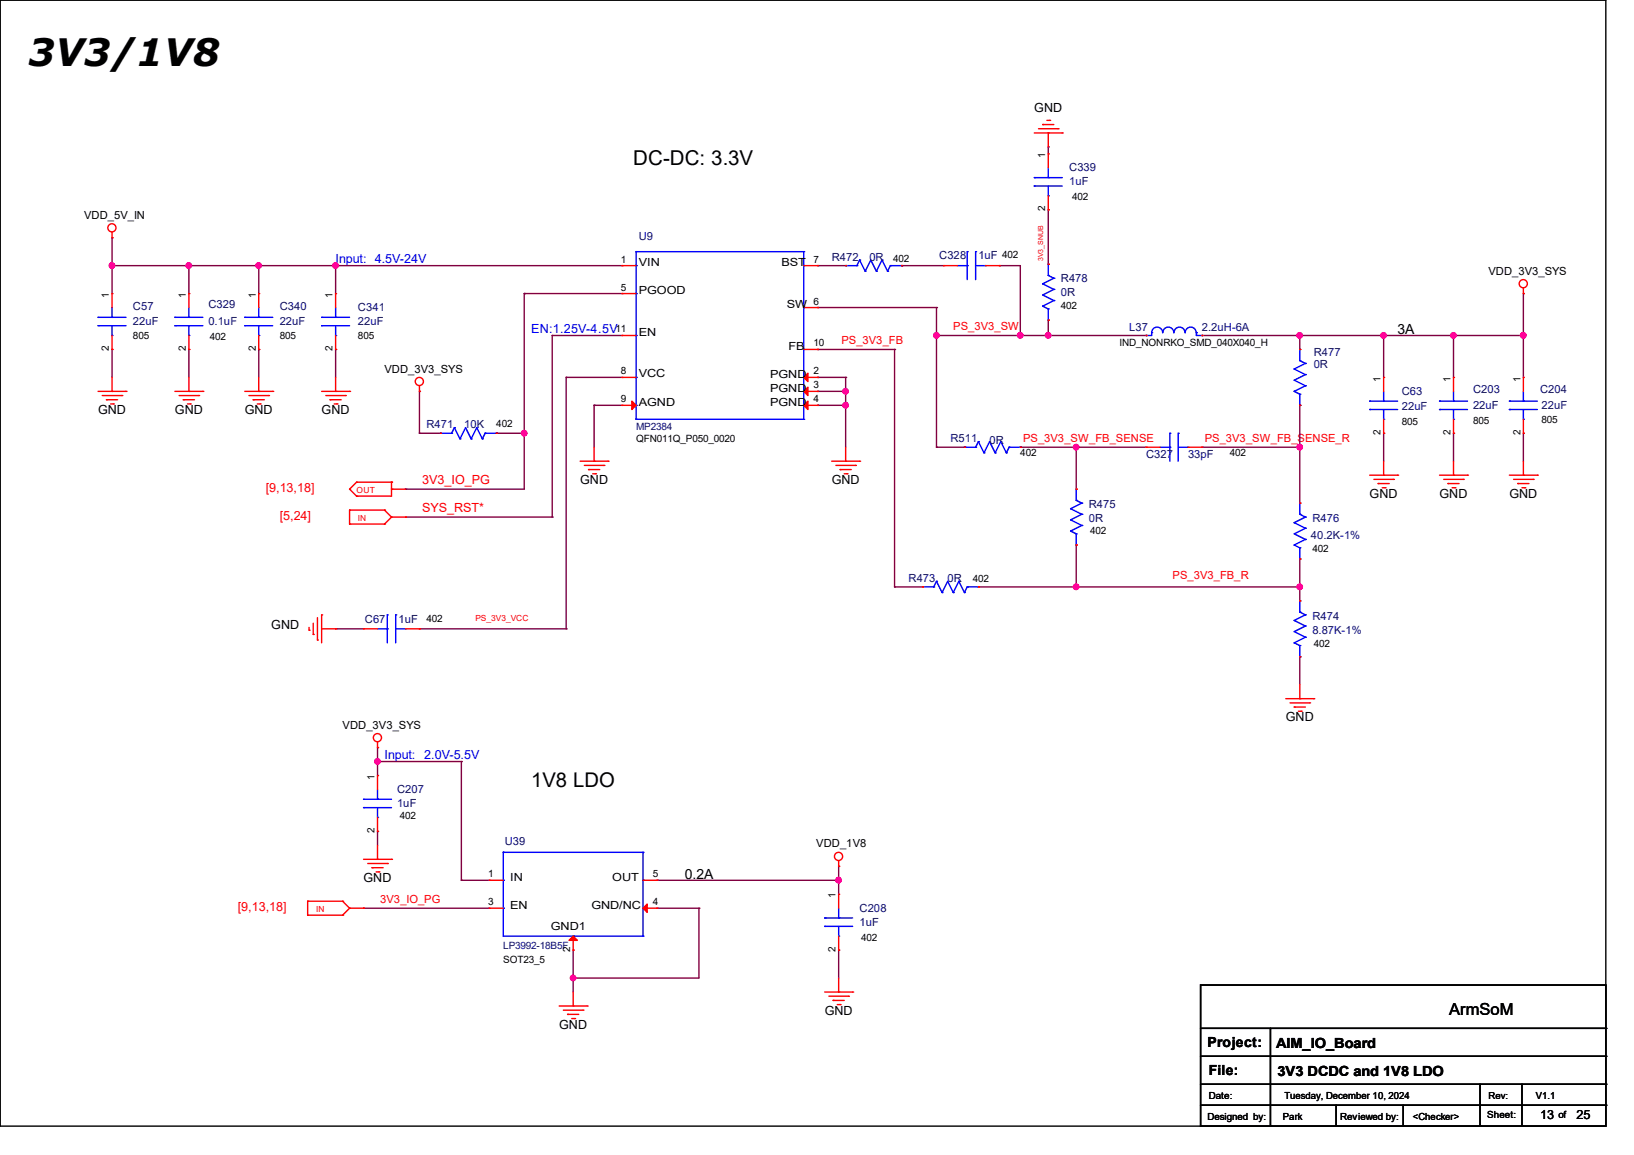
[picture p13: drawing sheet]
<svg xmlns="http://www.w3.org/2000/svg" width="297mm" height="210mm" viewBox="0 0 297 210" stroke-linecap="round" stroke-linejoin="round" font-family="sans-serif">
<defs><g id="words">
<text font-size="6.9" x="5.1" y="12">3V3/1V8</text>
<g font-size="3.7">
<text x="115.1" y="30.1">DC-DC: 3.3V</text>
<text x="96.6" y="143">1V8 LDO</text>
</g>
<text font-size="3" x="263.4" y="184.6">ArmSoM</text>
<g font-size="2.5">
<text x="254" y="60.7">3A</text>
<text x="124.5" y="159.8">0.2A</text>
<text x="219.5" y="190.4">Project:</text>
<text x="231.9" y="190.6">AIM_IO_Board</text>
<text x="219.8" y="195.5">File:</text>
<text x="232.2" y="195.7">3V3 DCDC and 1V8 LDO</text>
</g>
<g font-size="2.3">
<text x="188" y="20.4">GND</text>
<text x="17.8" y="75.3">GND</text>
<text x="31.8" y="75.3">GND</text>
<text x="44.5" y="75.3">GND</text>
<text x="58.5" y="75.3">GND</text>
<text x="105.5" y="88">GND</text>
<text x="151.2" y="88">GND</text>
<text x="249" y="90.5">GND</text>
<text x="261.7" y="90.5">GND</text>
<text x="274.4" y="90.5">GND</text>
<text x="49.3" y="114.4">GND</text>
<text x="233.7" y="131.1">GND</text>
<text x="66.1" y="160.4">GND</text>
<text x="149.9" y="184.5">GND</text>
<text x="101.6" y="187">GND</text>
<text x="280" y="203.5">13</text>
<text x="286.6" y="203.5">25</text>
</g>
<g font-size="2.3" fill="#00f">
<text x="61" y="47.8">Input: 4.5V-24V</text>
<text x="96.6" y="60.5">EN:1.25V-4.5V</text>
<text x="69.9" y="138">Input:</text>
<text x="77.1" y="138">2.0V-5.5V</text>
</g>
<g font-size="2.3" fill="#f00">
<text x="48.3" y="89.5">[9,13,18]</text>
<text x="76.8" y="88">3V3_IO_PG</text>
<text x="50.8" y="94.6">[5,24]</text>
<text x="76.8" y="93.1">SYS_RST*</text>
<text x="43.2" y="165.7">[9,13,18]</text>
</g>
<g font-size="2" fill="#000080">
<text x="194.4" y="31.2">C339</text>
<text x="194.4" y="33.7">1uF</text>
<text x="116.1" y="43.6">U9</text>
<text x="151.2" y="47.4">R472</text>
<text x="158" y="47.4">0R</text>
<text x="170.7" y="47.2">C328</text>
<text x="177.8" y="47.2">1uF 402</text>
<text x="192.8" y="53.8">0R</text>
<text x="192.8" y="51.2">R478</text>
<text x="24.2" y="56.3">C57</text>
<text x="24.2" y="59.1">22uF</text>
<text x="37.9" y="56">C329</text>
<text x="37.9" y="59.1">0.1uF</text>
<text x="50.8" y="56.3">C340</text>
<text x="50.8" y="59.1">22uF</text>
<text x="65.1" y="56.6">C341</text>
<text x="65.1" y="59.1">22uF</text>
<text x="205.3" y="60.1">L37</text>
<text x="218.5" y="60.1">2.2uH-6A</text>
<text x="238.8" y="64.7">R477</text>
<text x="238.8" y="67">0R</text>
<text x="254.8" y="71.8">C63</text>
<text x="267.8" y="71.5">C203</text>
<text x="280" y="71.5">C204</text>
<text x="77.5" y="77.9">R471</text>
<text x="84.4" y="77.9">10K</text>
<text x="254.8" y="74.6">22uF</text>
<text x="267.8" y="74.3">22uF</text>
<text x="280.2" y="74.3">22uF</text>
<text x="172.8" y="80.4">R511</text>
<text x="179.9" y="80.7">0R</text>
<text x="208.3" y="83.2">C327</text>
<text x="215.9" y="83.2">33pF</text>
<text x="197.9" y="94.9">0R</text>
<text x="197.9" y="92.4">R475</text>
<text x="238.5" y="94.9">R476</text>
<text x="238.3" y="98">40.2K-1%</text>
<text x="165.1" y="105.8">R473</text>
<text x="172.3" y="105.8">0R</text>
<text x="66.3" y="113.2">C67</text>
<text x="72.4" y="113.2">1uF</text>
<text x="238.5" y="112.7">R474</text>
<text x="238.5" y="115.2">8.87K-1%</text>
<text x="72.2" y="144.2">C207</text>
<text x="72.2" y="146.7">1uF</text>
<text x="91.7" y="153.6">U39</text>
<text x="156.3" y="165.8">C208</text>
<text x="156.3" y="168.3">1uF</text>
</g>
<g font-size="2">
<text x="15.3" y="39.8">VDD_5V_IN</text>
<text x="116.1" y="48.4">VIN</text>
<text x="116.1" y="53.5">PGOOD</text>
<text x="142" y="48.4">BST</text>
<text x="270.6" y="50">VDD_3V3_SYS</text>
<text x="143" y="56.1">SW</text>
<text x="116.1" y="61.1">EN</text>
<text x="143.3" y="63.7">FB</text>
<text x="69.9" y="67.7">VDD_3V3_SYS</text>
<text x="116.1" y="68.5">VCC</text>
<text x="140" y="68.8">PGND</text>
<text x="140" y="71.3">PGND</text>
<text x="116.1" y="73.8">AGND</text>
<text x="140" y="73.8">PGND</text>
<text x="62.3" y="132.5">VDD_3V3_SYS</text>
<text x="148.4" y="154.1">VDD_1V8</text>
<text x="92.8" y="160.2">IN</text>
<text x="111.3" y="160.2">OUT</text>
<text x="92.8" y="165.3">EN</text>
<text x="107.5" y="165.3">GND/NC</text>
<text x="100.1" y="169.1">GND1</text>
</g>
<g font-size="2" fill="#f00">
<text x="153" y="62.6">PS_3V3_FB</text>
<text x="173.3" y="60.1">PS_3V3_SW</text>
<text x="186" y="80.4">PS_3V3_SW_FB_SENSE</text>
<text x="219" y="80.4">PS_3V3_SW_FB_SENSE_R</text>
<text x="213.1" y="105.3">PS_3V3_FB_R</text>
<text x="69.1" y="164.2">3V3_IO_PG</text>
</g>
<g font-size="1.8">
<text x="190" y="28.7" transform="rotate(-90 190 28.7)">1</text>
<text x="190" y="38.4" transform="rotate(-90 190 38.4)">2</text>
<text x="194.9" y="36.4">402</text>
<text x="112.9" y="47.8">1</text>
<text x="147.9" y="47.8">7</text>
<text x="162.3" y="47.6">402</text>
<text x="112.9" y="52.8">5</text>
<text x="19.8" y="54.1" transform="rotate(-90 19.8 54.1)">1</text>
<text x="33.8" y="54.1" transform="rotate(-90 33.8 54.1)">1</text>
<text x="46.5" y="54.1" transform="rotate(-90 46.5 54.1)">1</text>
<text x="60.5" y="54.1" transform="rotate(-90 60.5 54.1)">1</text>
<text x="147.9" y="55.4">6</text>
<text x="192.8" y="56.3">402</text>
<text x="19.8" y="63.8" transform="rotate(-90 19.8 63.8)">2</text>
<text x="24.2" y="61.6">805</text>
<text x="33.8" y="63.8" transform="rotate(-90 33.8 63.8)">2</text>
<text x="38.1" y="61.8">402</text>
<text x="46.5" y="63.8" transform="rotate(-90 46.5 63.8)">2</text>
<text x="50.8" y="61.6">805</text>
<text x="60.5" y="63.8" transform="rotate(-90 60.5 63.8)">2</text>
<text x="65.1" y="61.6">805</text>
<text x="111.9" y="60.5">11</text>
<text x="147.9" y="63">10</text>
<text x="203.5" y="62.9">IND_NONRKO_SMD_040X040_H</text>
<text x="112.9" y="68.1">8</text>
<text x="147.9" y="68.1">2</text>
<text x="147.9" y="70.6">3</text>
<text x="251" y="69.4" transform="rotate(-90 251 69.4)">1</text>
<text x="263.7" y="69.4" transform="rotate(-90 263.7 69.4)">1</text>
<text x="276.4" y="69.4" transform="rotate(-90 276.4 69.4)">1</text>
<text x="90.2" y="77.6">402</text>
<text x="112.9" y="73.2">9</text>
<text x="147.9" y="73.2">4</text>
<text x="254.8" y="77.3">805</text>
<text x="267.8" y="77.1">805</text>
<text x="280.2" y="76.8">805</text>
<text x="115.6" y="80.4">QFN011Q_P050_0020</text>
<text x="185.5" y="82.9">402</text>
<text x="223.6" y="82.9">402</text>
<text x="251" y="79" transform="rotate(-90 251 79)">2</text>
<text x="263.7" y="79" transform="rotate(-90 263.7 79)">2</text>
<text x="276.4" y="79" transform="rotate(-90 276.4 79)">2</text>
<text x="198.2" y="97.2">402</text>
<text x="238.5" y="100.5">402</text>
<text x="176.8" y="105.8">402</text>
<text x="77.5" y="113.2">402</text>
<text x="238.8" y="117.7">402</text>
<text x="68.1" y="141.8" transform="rotate(-90 68.1 141.8)">1</text>
<text x="72.7" y="149">402</text>
<text x="68.1" y="151.4" transform="rotate(-90 68.1 151.4)">2</text>
<text x="88.7" y="159.5">1</text>
<text x="118.7" y="159.5">5</text>
<text x="88.7" y="164.6">3</text>
<text x="118.7" y="164.6">4</text>
<text x="151.9" y="163.4" transform="rotate(-90 151.9 163.4)">1</text>
<text x="103.6" y="173" transform="rotate(-90 103.6 173)">2</text>
<text x="151.9" y="173" transform="rotate(-90 151.9 173)">2</text>
<text x="156.5" y="171.1">402</text>
<text x="91.5" y="175.1">SOT23_5</text>
<text x="219.5" y="203.6">Designed by:</text>
<text x="219.8" y="199.8">Date:</text>
<text x="233.2" y="203.6">Park</text>
<text x="233.5" y="199.8">Tuesday, December 10, 2024</text>
<text x="243.6" y="203.6">Reviewed by:</text>
<text x="256.8" y="203.6">&lt;Checker&gt;</text>
<text x="270.3" y="203.3">Sheet:</text>
<text x="279.2" y="199.8">V1.1</text>
<text x="283.3" y="203.3">of</text>
</g>
<g font-size="1.8" fill="#000080">
<text x="115.6" y="78.1">MP2384</text>
<text x="91.5" y="172.6">LP3992-18B5F</text>
</g>
<text font-size="1.7" x="270.6" y="199.8">Rev:</text>
<g font-size="1.5" fill="#f00">
<text x="64.8" y="89.6">OUT</text>
<text x="65.1" y="94.7">IN</text>
<text x="86.4" y="112.9">PS_3V3_VCC</text>
<text x="57.4" y="165.8">IN</text>
</g>
<text font-size="1.3" fill="#f00" x="189.6" y="47.5" transform="rotate(-90 189.6 47.5)">3V3_SNUB</text>
</g></defs>
<g fill="none" stroke="#000" stroke-width=".25">
<path d="M0 0h291.9v204.8h-291.9zM218.2 179.1h73.7v25.7h-73.7zM218.2 187h73.7M218.2 192.1h73.7M218.2 197.1h73.7M230.9 187v17.8M269 197.1v7.7M276.6 197.1v7.7M291.9 187h.1M291.9 192.1h.1M291.9 197.1h.1M218.2 201h73.7"/>
<path d="M230.9 204.8h.1M242.9 204.8h.1M242.9 201v3.8M255.1 204.8h.1M255.1 201v3.8M269 204.8h.1M276.6 204.8h.1M291.9 201h.1"/>
</g>
<g fill="none" stroke="#800040" stroke-width=".25">
<path d="M190.5 38.1h.1M190.5 26.7h.1M190.5 26.7v1.3M190.5 38.1v9.9M20.4 48.3h.1M20.4 43.2h.1M20.4 48.3h92.7M20.4 43.2v10.2M34.3 48.3h.1M34.3 48.3v5.1M47 48.3h.1M47 48.3v5.1"/>
<path d="M61 48.3h.1M61 48.3v5.1M95.3 53.4h.1M95.3 53.4v35.5h-21.6M95.3 53.4h17.8M148.6 48.3h.1M148.6 55.9h.1M148.6 48.3h5.1M148.6 55.9h21.6M163.9 48.3h.1M163.9 48.3h7.6M170.2 55.9h.1"/>
<path d="M170.2 55.9v25.4M181.7 48.3h.1M181.7 48.3h3.8v12.7M190.5 58.2v2.8M276.9 53.4h.1M276.9 53.4v15.2M20.4 63.5h.1M20.4 63.5v5.1M34.3 63.5h.1M34.3 63.5v5.1M47 63.5h.1M47 63.5v5.1"/>
<path d="M61 63.5h.1M61 63.5v5.1M76.2 71.2h.1M76.2 78.8h.1M76.2 78.8h3.9M76.2 71.2v7.6M90.2 78.8h.1M90.2 78.8h5.1M95.3 78.8h.1M100.4 61h.1M100.4 61h12.7M100.4 61v33"/>
<path d="M102.9 68.6h.1M102.9 68.6h10.2M102.9 68.6v45.7M108 73.7h.1M108 73.7h5.1M108 73.7v7.6M148.6 73.7h.1M148.6 71.2h.1M148.6 68.6h.1M148.6 63.5h.1M148.6 73.7h5.1M148.6 71.2h5.1"/>
<path d="M148.6 68.6h5.1M148.6 63.5h14M153.7 73.7h.1M153.7 71.2h.1M153.7 68.6h.1M153.7 68.6v12.7M162.6 63.5h.1M162.6 63.5v43.2M170.2 61h.1M170.2 61h38.1M185.5 61h.1M190.5 61h.1"/>
<path d="M208.3 61h.1M218.5 61h58.4M236.3 73.7h.1M236.3 61h.1M236.3 61v2.5M236.3 73.7v17.8M251.5 78.8h.1M251.5 61h.1M251.5 61v7.6M251.5 78.8v5.1M264.2 78.8h.1M264.2 61h.1"/>
<path d="M264.2 61v7.6M264.2 78.8v5.1M276.9 78.8h.1M276.9 61h.1M276.9 78.8v5.1M73.7 88.9h.1M73.7 94h.1M73.7 94h26.7M100.4 94h.1M170.2 81.3h.1M170.2 81.3h5.1M185.5 81.3h.1"/>
<path d="M185.5 81.3h22.8M195.6 99.1h.1M195.6 81.3h.1M195.6 81.3v7.6M195.6 99.1v7.6M218.5 81.3h.1M218.5 81.3h17.8M236.3 81.3h.1M61 114.3h.1M61 114.3h5.1M76.2 114.3h.1M76.2 114.3h26.7"/>
<path d="M102.9 114.3h.1M162.6 106.7h.1M162.6 106.7h5.1M177.8 106.7h.1M177.8 106.7h58.5M195.6 106.7h.1M236.3 119.4h.1M236.3 106.7h.1M236.3 101.6h.1M236.3 101.6v7.7M236.3 119.4v5.1M68.6 138.5h.1"/>
<path d="M68.6 135.9h.1M68.6 135.9v5.1M68.6 138.5h15.3M83.9 138.5h.1M83.9 138.5v21.6M68.6 151.2h.1M68.6 151.2v2.5M152.4 157.5h.1M152.4 157.5v5.1M66.1 165.1h.1M66.1 165.1h22.8M83.9 160.1h.1"/>
<path d="M83.9 160.1h5M104.2 177.8h.1M104.2 172.8h.1M104.2 172.8v7.6M119.4 165.1h.1M119.4 160.1h.1M119.4 165.1h7.6M119.4 160.1h33M127 165.1h.1M127 165.1v12.7h-22.8M152.4 172.8h.1M152.4 160.1h.1"/>
<path d="M152.4 172.8v5"/>
</g>
<g fill="#f0f" stroke="#f0f" stroke-width=".25">
<circle cx="95.3" cy="78.8" r=".49"/>
<circle cx="104.2" cy="177.8" r=".49"/>
<circle cx="153.7" cy="73.7" r=".49"/>
<circle cx="153.7" cy="71.1" r=".49"/>
<circle cx="195.6" cy="106.7" r=".49"/>
<circle cx="236.2" cy="106.7" r=".49"/>
<circle cx="170.2" cy="61" r=".49"/>
<circle cx="190.5" cy="61" r=".49"/>
<circle cx="195.6" cy="81.3" r=".49"/>
<circle cx="236.2" cy="81.3" r=".49"/>
<circle cx="152.4" cy="160" r=".49"/>
<circle cx="68.6" cy="138.5" r=".49"/>
<circle cx="236.2" cy="61" r=".49"/>
<circle cx="264.2" cy="61" r=".49"/>
<circle cx="251.5" cy="61" r=".49"/>
<circle cx="276.9" cy="61" r=".49"/>
<circle cx="20.3" cy="48.3" r=".49"/>
<circle cx="34.3" cy="48.3" r=".49"/>
<circle cx="47" cy="48.3" r=".49"/>
<circle cx="61" cy="48.3" r=".49"/>
<circle cx="185.4" cy="61" r=".49"/>
</g>
<g fill="none" stroke="#f00" stroke-width=".25">
<path d="M188 24.2h5.1M188.8 23.4h3.5M189.5 22.6h.1M189.5 22.6h2.1M190.3 21.9h.5M190.5 24.2h.1M190.5 28h.1M190.5 38.1h.1M190.5 24.2v2.5M190.5 28v2.5M190.5 35.6v2.5M190.8 21.9h.1"/>
<path d="M192.3 23.4h.1M193.1 24.2h.1M20.4 43.2h.1M20.4 53.4h.1M20.4 42.2v1M20.4 53.4v2.5M34.3 53.4h.1M34.3 53.4v2.5M47 53.4h.1M47 53.4v2.5M61 53.4h.1M61 53.4v2.5"/>
<path d="M113.1 48.3h.1M113.1 53.4h.1M113.1 48.3h2.5M113.1 53.4h2.5M146.1 48.3h2.5M146.1 55.9h2.5M148.6 55.9h.1M148.6 48.3h.1M153.7 48.3h.1M163.9 48.3h.1M171.5 48.3h.1M171.5 48.3h2.5"/>
<path d="M179.1 48.3h2.6M181.7 48.3h.1M190.5 48h.1M190.5 58.2h.1M276.9 53.4h.1M276.9 52.4v1M17.8 71.2h5.1M18.6 71.9h3.5M19.3 72.7h.1M19.3 72.7h2.1M20.1 73.4h.5M20.4 71.2h.1"/>
<path d="M20.4 63.5h.1M20.4 61v2.5M20.4 68.6v2.6M20.6 73.4h.1M22.1 71.9h.1M22.9 71.2h.1M31.8 71.2h5.1M32.6 71.9h3.5M33.3 72.7h.1M33.3 72.7h2M34.1 73.4h.5M34.3 71.2h.1"/>
<path d="M34.3 63.5h.1M34.3 61v2.5M34.3 68.6v2.6M34.6 73.4h.1M36.1 71.9h.1M36.9 71.2h.1M44.5 71.2h5.1M45.3 71.9h3.5M46 72.7h.1M46 72.7h2M46.8 73.4h.5M47 71.2h.1"/>
<path d="M47 63.5h.1M47 61v2.5M47 68.6v2.6M47.3 73.4h.1M48.8 71.9h.1M49.6 71.2h.1M58.5 71.2h5M59.2 71.9h3.6M60 72.7h.1M60 72.7h2M60.7 73.4h.6M61 71.2h.1"/>
<path d="M61 63.5h.1M61 61v2.5M61 68.6v2.6M61.3 73.4h.1M62.8 71.9h.1M63.5 71.2h.1M76.2 71.2h.1M76.2 70.1v1.1M80.1 78.8h.1M90.2 78.8h.1M113.1 68.6h.1M113.1 73.7h.1"/>
<path d="M113.1 61h.1M113.1 68.6h2.5M113.1 73.7h2.5M113.1 61h2.5M146.1 71.2h2.5M146.1 68.6h2.5M146.1 73.7h2.5M146.1 63.5h2.5M148.6 68.6h.1M148.6 71.2h.1M148.6 73.7h.1M148.6 63.5h.1"/>
<path d="M208.3 61h.1M218.5 61h.1M236.3 63.5h.1M236.3 73.7h.1M251.5 68.6h.1M251.5 78.8h.1M251.5 68.6v2.6M251.5 76.2v2.6M264.2 68.6h.1M264.2 78.8h.1M264.2 68.6v2.6M264.2 76.2v2.6"/>
<path d="M276.9 68.6h.1M276.9 78.8h.1M276.9 68.6v2.6M276.9 76.2v2.6M63.5 92.8h.1M63.5 95.3h.1M63.5 88.9h.1M63.5 92.8h6.4M63.5 92.8v2.5M63.5 95.3h6.4M63.5 88.9l1.3 1.3M64.8 87.7h.1"/>
<path d="M64.8 90.2h.1M64.8 87.7h6.4M64.8 87.7l-1.3 1.2M69.9 95.3h.1M69.9 92.8h.1M69.9 92.8l1.3 1.2M71.2 94h.1M71.2 87.7h.1M71.2 88.9h.1M71.2 94l-1.3 1.3M71.2 94h2.5M71.2 87.7v2.5h-6.4"/>
<path d="M71.2 88.9h2.5M73.7 94h.1M105.5 83.9h5M106.2 84.6h3.6M107 85.4h.1M107 85.4h2M107.7 86.1h.5M108 83.9h.1M108 81.3v2.6M108.2 86.1h.1M109.8 84.6h.1M110.5 83.9h.1"/>
<path d="M151.2 83.9h5.1M151.9 84.6h3.6M152.7 85.4h.1M152.7 85.4h2M153.5 86.1h.5M153.7 83.9h.1M153.7 81.3v2.6M154 86.1h.1M155.5 84.6h.1M156.3 83.9h.1M175.3 81.3h.1M185.5 81.3h.1"/>
<path d="M195.6 88.9h.1M195.6 99.1h.1M208.3 81.3h.1M208.3 81.3h2.6M215.9 81.3h2.6M218.5 81.3h.1M236.3 91.5h.1M249 86.4h5M249.7 87.2h3.6M250.5 87.9h.1M250.5 87.9h2M251.2 88.7h.6"/>
<path d="M251.5 86.4h.1M251.5 83.9v2.5M251.8 88.7h.1M253.3 87.2h.1M254 86.4h.1M261.7 86.4h5M262.4 87.2h3.6M263.2 87.9h.1M263.2 87.9h2M263.9 88.7h.6M264.2 86.4h.1M264.2 83.9v2.5"/>
<path d="M264.5 88.7h.1M266 87.2h.1M266.7 86.4h.1M274.4 86.4h5M275.1 87.2h3.6M275.9 87.9h.1M275.9 87.9h2M276.6 88.7h.6M276.9 86.4h.1M276.9 83.9v2.5M277.2 88.7h.1M278.7 87.2h.1"/>
<path d="M279.4 86.4h.1M56.2 114.6h.1M56.2 114.1v.5M56.9 115.4h.1M56.9 113.3v2.1M57.7 116.4h.1M57.7 112.3v4.1M58.5 111.8h.1M58.5 114.3h2.5M58.5 111.8v5.1M61 114.3h.1M66.1 114.3h.1"/>
<path d="M66.1 114.3h2.5M73.7 114.3h2.5M76.2 114.3h.1M167.7 106.7h.1M177.8 106.7h.1M236.3 109.3h.1M236.3 119.4h.1M236.3 101.6h.1M68.6 135.9h.1M68.6 134.9v1M233.7 127h5.1M234.5 127.8h3.5"/>
<path d="M235.2 128.6h.1M235.2 128.6h2.1M236 129.3h.5M236.3 127h.1M236.3 124.5v2.5M236.5 129.3h.1M238 127.8h.1M238.8 127h.1M66.1 156.3h5.1M66.8 157h3.6M67.6 157.8h.1M67.6 157.8h2"/>
<path d="M68.4 158.5h.5M68.6 156.3h.1M68.6 141h.1M68.6 151.2h.1M68.6 141v2.6M68.6 148.6v2.6M68.6 153.7v2.6M68.9 158.5h.1M70.4 157h.1M71.2 156.3h.1M152.4 157.5h.1M152.4 156.5v1"/>
<path d="M55.9 163.9h.1M55.9 166.4h.1M55.9 163.9h6.4M55.9 163.9v2.5M55.9 166.4h6.4M62.3 166.4h.1M62.3 163.9h.1M62.3 163.9l1.2 1.2M63.5 165.1h.1M63.5 165.1l-1.2 1.3M63.5 165.1h2.6M66.1 165.1h.1"/>
<path d="M88.9 160.1h.1M88.9 165.1h.1M88.9 165.1h2.6M88.9 160.1h2.6M104.2 172.8h.1M104.2 170.2v2.6M116.9 165.1h2.5M116.9 160.1h2.5M119.4 165.1h.1M119.4 160.1h.1M152.4 162.6h.1M152.4 172.8h.1"/>
<path d="M152.4 162.6v2.5M152.4 170.2v2.6M152.4 177.8v2.6M101.6 182.9h5.1M102.4 183.7h3.6M103.2 184.4h.1M103.2 184.4h2M103.9 185.2h.5M104.2 182.9h.1M104.2 180.4v2.5M104.4 185.2h.1M106 183.7h.1"/>
<path d="M106.7 182.9h.1M149.9 180.4h5.1M150.7 181.1h3.5M151.4 181.9h.1M151.4 181.9h2.1M152.2 182.7h.5M152.4 180.4h.1M152.7 182.7h.1M154.2 181.1h.1M155 180.4h.1"/>
<circle cx="20.3" cy="41.4" r=".74"/>
<circle cx="276.9" cy="51.6" r=".74"/>
<circle cx="76.2" cy="69.4" r=".74"/>
<circle cx="68.6" cy="134.1" r=".74"/>
<circle cx="152.4" cy="155.7" r=".74"/>
</g>
<g fill="none" stroke="#00f" stroke-width=".25">
<path d="M188 32.3h.1M188 33.8h.1M188 32.3h5.1M188 33.8h5.1M190.5 35.6h.1M190.5 32.3h.1M190.5 30.5v1.8M190.5 33.8v1.8M17.8 57.7h.1M17.8 59.2h.1M17.8 57.7h5.1M17.8 59.2h5.1"/>
<path d="M20.4 57.7h.1M20.4 55.9v1.8M20.4 59.2v1.8M31.8 57.7h.1M31.8 59.2h.1M31.8 57.7h5.1M31.8 59.2h5.1M34.3 57.7h.1M34.3 55.9v1.8M34.3 59.2v1.8M44.5 57.7h.1M44.5 59.2h.1"/>
<path d="M44.5 57.7h5.1M44.5 59.2h5.1M47 57.7h.1M47 55.9v1.8M47 59.2v1.8M58.5 57.7h.1M58.5 59.2h.1M58.5 57.7h5M58.5 59.2h5M61 57.7h.1M61 55.9v1.8M61 59.2v1.8"/>
<path d="M115.6 53.4h.1M115.6 48.3h.1M115.6 45.8h.1M115.6 45.8h30.5M115.6 45.8v30.4M146.1 48.3h.1M146.1 55.9h.1M146.1 45.8h.1M146.1 45.8v30.4M153.7 48.3h.1M153.7 48.3h2M155.7 48.3h.1"/>
<path d="M156.3 47.3h.1M156.3 47.3l-.6 1M156.3 47.3l1 2M157.3 49.3h.1M157.3 49.3l1-2 1 2M159.3 49.3h.1M160.3 47.3h.1M160.3 47.3l1 2M160.3 47.3l-1 2M161.3 49.3h.1M161.8 48.3h.1M161.8 48.3h2.1"/>
<path d="M161.8 48.3l-.5 1M163.9 48.3h.1M174 48.3h1.8M175.8 48.3h.1M175.8 45.8h.1M175.8 45.8v5M177.3 45.8h.1M177.3 48.3h1.8M177.3 45.8v5M179.1 48.3h.1M189.5 55.7h.1M189.5 51.6h.1"/>
<path d="M189.5 55.7l1 .5M189.5 51.6l2.1 1M190.5 58.2h.1M190.5 56.2h.1M190.5 50.1h.1M190.5 48h.1M190.5 48v2.1M190.5 56.2v2M190.5 50.1l1.1 .5M191.6 54.7h.1M191.6 52.6h.1M191.6 50.6h.1"/>
<path d="M191.6 54.7l-2.1 1M191.6 52.6l-2.1 1 2.1 1.1M191.6 50.6l-2.1 1M20.4 61h.1M34.3 61h.1M47 61h.1M61 61h.1M80.1 78.8h.1M80.1 78.8h2M82.1 78.8h.1M82.6 77.8h.1M82.6 77.8l-.5 1"/>
<path d="M82.6 77.8l1 2M83.6 79.8h.1M83.6 79.8l1-2 1 2M85.6 79.8h.1M86.7 77.8h.1M86.7 77.8l1 2M86.7 77.8l-1.1 2M87.7 79.8h.1M88.2 78.8h.1M88.2 78.8h2M88.2 78.8l-.5 1M90.2 78.8h.1"/>
<path d="M115.6 68.6h.1M115.6 61h.1M115.6 73.7h.1M115.6 76.2h.1M115.6 76.2h30.5M146.1 73.7h.1M146.1 71.2h.1M146.1 68.6h.1M146.1 63.5h.1M146.1 76.2h.1M208.3 61h.1M209.3 60.5a1 1 0 0 1 1-1 1 1 0 0 1 1 1"/>
<path d="M209.3 60.5h.1M209.3 60.5v.5h-1M211.4 60.5a1 1 0 0 1 1-1 1 1 0 0 1 1 1M212.6 78.8h.1M212.6 78.8v5.1M213.4 60.5a1 1 0 0 1 1-1 1 1 0 0 1 1 1M214.2 78.8h.1M214.2 78.8v5.1M215.4 60.5a1 1 0 0 1 1-1 1 1 0 0 1 1 1M217.5 60.5h.1M217.5 60.5v.5h1M218.5 61h.1"/>
<path d="M235.2 71.2h.1M235.2 67.1h.1M235.2 71.2l1.1 .5M235.2 67.1l2.1 1M236.3 73.7h.1M236.3 71.7h.1M236.3 65.6h.1M236.3 63.5h.1M236.3 63.5v2.1M236.3 71.7v2M236.3 65.6l1 .5M237.3 70.1h.1"/>
<path d="M237.3 68.1h.1M237.3 66.1h.1M237.3 70.1l-2.1 1.1M237.3 68.1l-2.1 1 2.1 1M237.3 66.1l-2.1 1M249 72.9h.1M249 74.5h.1M249 72.9h5M249 74.5h5M251.5 76.2h.1M251.5 72.9h.1M251.5 71.2v1.7"/>
<path d="M251.5 74.5v1.7M261.7 72.9h.1M261.7 74.5h.1M261.7 72.9h5M261.7 74.5h5M264.2 76.2h.1M264.2 72.9h.1M264.2 71.2v1.7M264.2 74.5v1.7M274.4 72.9h.1M274.4 74.5h.1M274.4 72.9h5"/>
<path d="M274.4 74.5h5M276.9 76.2h.1M276.9 72.9h.1M276.9 71.2v1.7M276.9 74.5v1.7M175.3 81.3h.1M175.3 81.3h2M177.3 81.3h.1M177.8 80.3h.1M177.8 80.3l-.5 1M177.8 80.3l1.1 2M178.9 82.3h.1"/>
<path d="M178.9 82.3l1-2 1 2M180.9 82.3h.1M181.9 80.3h.1M181.9 80.3l1 2M181.9 80.3l-1 2M182.9 82.3h.1M183.4 81.3h.1M183.4 81.3h2.1M183.4 81.3l-.5 1M185.5 81.3h.1M194.6 96.6h.1M194.6 92.5h.1"/>
<path d="M194.6 96.6l1 .5M194.6 92.5l2 1M195.6 99.1h.1M195.6 97.1h.1M195.6 91h.1M195.6 88.9h.1M195.6 88.9v2.1M195.6 97.1v2M195.6 91l1 .5M196.6 95.5h.1M196.6 93.5h.1M196.6 91.5h.1"/>
<path d="M196.6 95.5l-2 1.1M196.6 93.5l-2 1 2 1M196.6 91.5l-2 1M210.9 81.3h1.7M212.6 81.3h.1M214.2 81.3h1.7M215.9 81.3h.1M235.2 99.1h.1M235.2 95h.1M235.2 99.1l1.1 .5M235.2 95l2.1 1.1M236.3 99.6h.1"/>
<path d="M236.3 93.5h.1M236.3 91.5h.1M236.3 91.5v2M236.3 99.6v2M236.3 93.5l1 .5M237.3 98.1h.1M237.3 96.1h.1M237.3 94h.1M237.3 98.1l-2.1 1M237.3 96.1l-2.1 1 2.1 1M237.3 94l-2.1 1M68.6 114.3h1.8"/>
<path d="M70.4 114.3h.1M70.4 111.8h.1M70.4 111.8v5.1M71.9 111.8h.1M71.9 114.3h1.8M71.9 111.8v5.1M73.7 114.3h.1M167.7 106.7h.1M167.7 106.7h2M169.7 106.7h.1M170.2 105.7h.1M170.2 105.7l-.5 1"/>
<path d="M170.2 105.7l1 2M171.2 107.7h.1M171.2 107.7l1.1-2 1 2M173.3 107.7h.1M174.3 105.7h.1M174.3 105.7l1 2M174.3 105.7l-1 2M175.3 107.7h.1M175.8 106.7h.1M175.8 106.7h2M175.8 106.7l-.5 1M177.8 106.7h.1"/>
<path d="M235.2 116.9h.1M235.2 112.8h.1M235.2 116.9l1.1 .5M235.2 112.8l2.1 1M236.3 119.4h.1M236.3 117.4h.1M236.3 111.3h.1M236.3 109.3h.1M236.3 101.6h.1M236.3 109.3v2M236.3 117.4v2M236.3 111.3l1 .5"/>
<path d="M237.3 115.9h.1M237.3 113.8h.1M237.3 111.8h.1M237.3 115.9l-2.1 1M237.3 113.8l-2.1 1.1 2.1 1M237.3 111.8l-2.1 1M66.1 145.3h.1M66.1 146.9h.1M66.1 145.3h5.1M66.1 146.9h5.1M68.6 148.6h.1M68.6 145.3h.1"/>
<path d="M68.6 143.6v1.7M68.6 146.9v1.7M91.5 155h.1M91.5 155h25.4M91.5 155v15.2h25.4M116.9 155h.1M116.9 155v15.2M91.5 165.1h.1M91.5 160.1h.1M104.2 170.2h.1M116.9 160.1h.1M116.9 165.1h.1"/>
<path d="M116.9 170.2h.1M149.9 166.9h.1M149.9 168.4h.1M149.9 166.9h5.1M149.9 168.4h5.1M152.4 170.2h.1M152.4 166.9h.1M152.4 165.1v1.8M152.4 168.4v1.8"/>
</g>
<g fill="#f00" stroke="#f00" stroke-width=".25">
<path d="M104.2 170.2l.7 .8h-1.5z"/>
<path d="M116.9 165.1l.7-.7v1.5z"/>
<path d="M146.1 68.6l.8-.7v1.5z"/>
<path d="M146.1 71.2l.8-.8v1.5z"/>
<path d="M146.1 73.7l.8-.8v1.6z"/>
<path d="M114.9 72.9l.7 .8-.7 .8z"/>
</g>
<use href="#words"/>
</svg>
